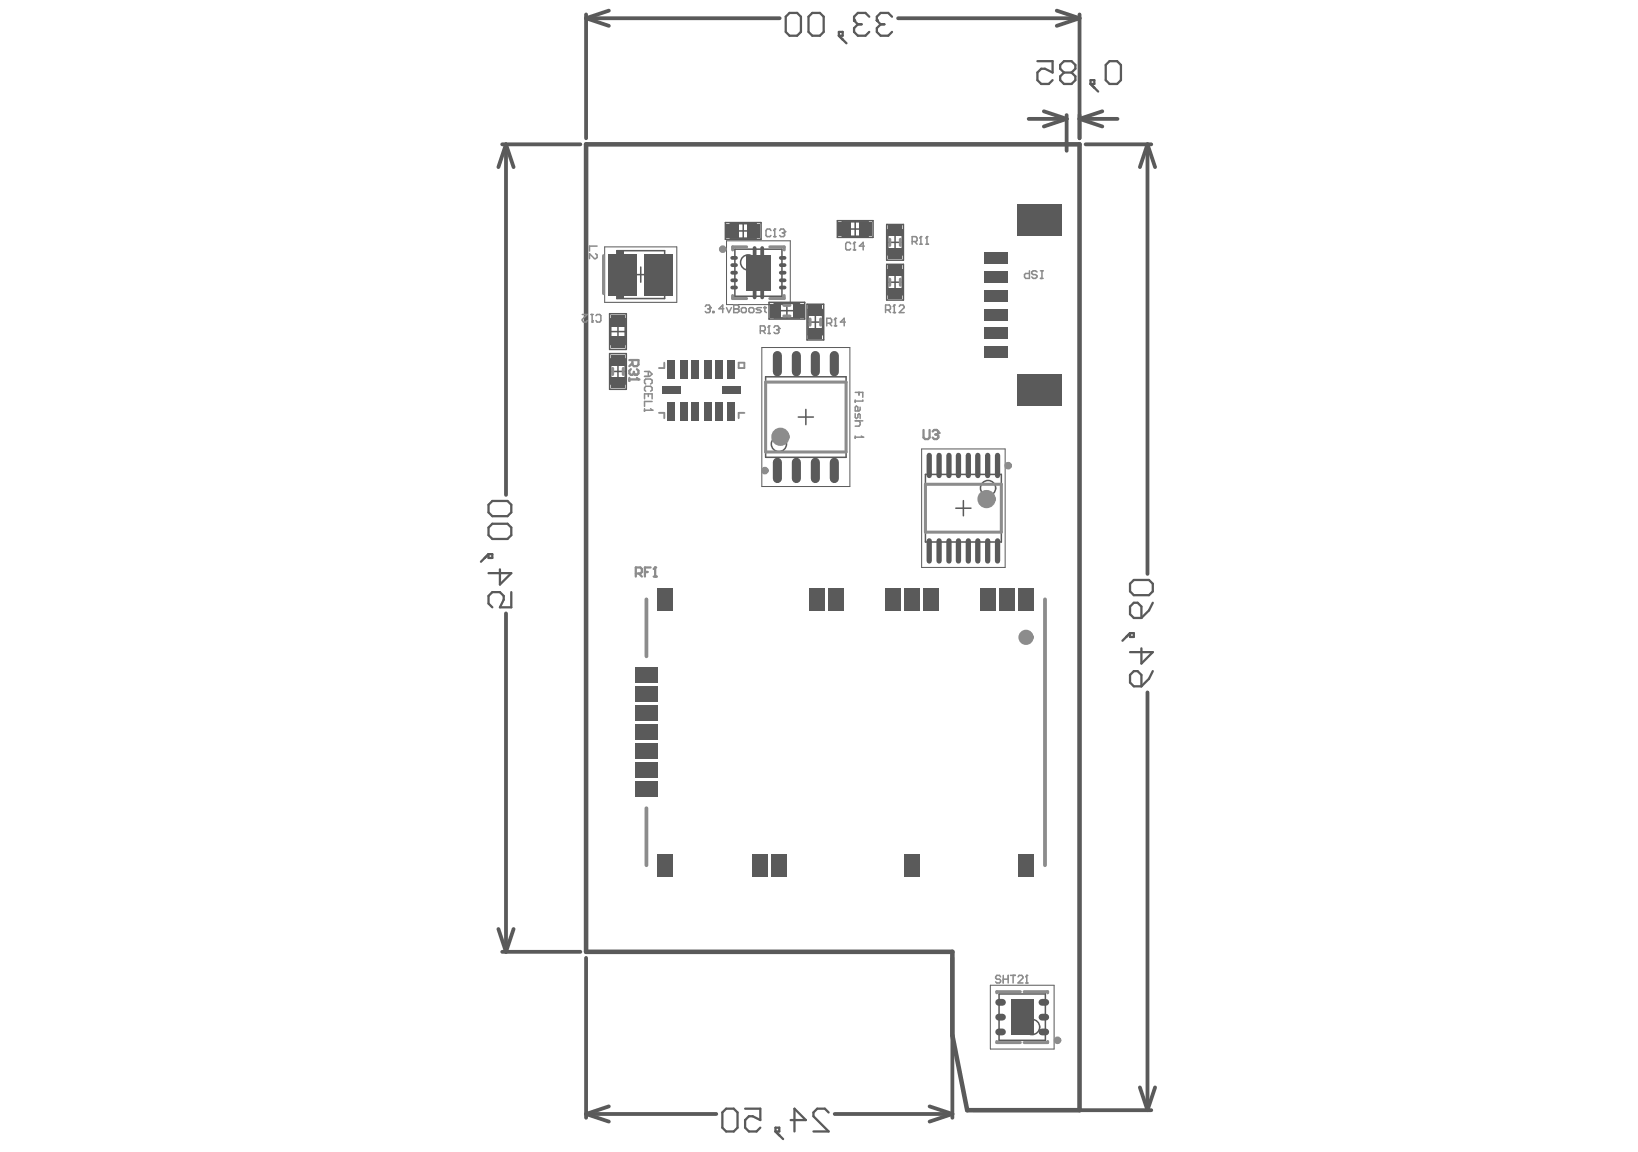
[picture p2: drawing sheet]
<svg xmlns="http://www.w3.org/2000/svg" width="289mm" height="203mm" viewBox="0 0 289 203" stroke-linecap="round" stroke-linejoin="round" font-family="sans-serif">
<g fill="none" stroke="#5a5a5a" stroke-width=".27">
<path d="M128 39.3h6.2v2.9h-6.2zM128.8 39.5h4.6v2.5h-4.6zM131.1 39.5v2.5M147.7 38.9h6.3v3h-6.3zM148.6 39.1h4.5v2.6h-4.5zM150.8 39.1v2.6M156.4 39.6h3v6.3h-3zM107.5 55.3h3v6.3h-3zM107.7 58.5h2.6M107.7 56.2h2.6v4.6h-2.6zM108.8 44.2h8.4v8.5h-8.4zM109 57.2v2.6"/>
<path d="M111.7 48.4h2.7M113 47.1v2.7M129.6 44h8.3v8.3h-8.3zM129.8 40.7h2.6M132.4 48.1h2.7M133.8 46.8v2.6M135.6 53.3h6.3v3h-6.3zM136.6 53.5h4.4v2.6h-4.4zM137.5 54.8h2.6M138.8 53.5v2.6M142.3 53.7h3v6.3h-3zM142.5 56.8h2.6"/>
<path d="M142.5 54.6h2.6v4.4h-2.6zM143.8 55.5v2.6M149.6 40.4h2.5M156.4 46.6h3v6.3h-3zM156.6 49.8h2.6M156.6 42.7h2.6M156.6 47.6h2.6v4.4h-2.6zM156.6 40.5h2.6v4.5h-2.6zM157.9 41.5v2.5M157.9 48.5v2.6M107.5 62.4h3v6.3h-3zM107.7 65.5h2.6"/>
<path d="M107.7 63.3h2.6v4.4h-2.6zM109 64.2v2.6M135 66.5h14.2v14.2h-14.2zM140.8 73.6h2.7M142.1 72.2v2.7M163.2 83.7h13.4v11.9h-13.4zM168.6 89.6h2.7M169.9 88.3v2.7M176.2 175.3h8.2v8.2h-8.2zM179 179.4h2.6M180.3 178.1v2.7"/>
</g>
<path d="M106.7 43.5h12.7v9.8h-12.7zM128.2 42.5h11.2v11.2h-11.2zM134.4 61.3h15.5v24.5h-15.5zM162.6 79.2h14.7v20.9h-14.7zM174.7 173.8h11.2v11.2h-11.2z" fill="none" stroke="#5a5a5a" stroke-width=".18"/>
<path d="M108.8 44.2h1.1v8.5h-1.1z" fill-rule="evenodd" fill="#5a5a5a"/>
<g fill="none" stroke="#5a5a5a" stroke-width=".27">
<circle cx="132" cy="46.3" r="1.34"/>
<circle cx="137.4" cy="78.3" r="1.34"/>
<circle cx="174.3" cy="86.1" r="1.34"/>
<circle cx="182" cy="181.2" r="1.34"/>
</g>
<g fill="none" stroke="#5a5a5a" stroke-width=".67">
<path d="M103.4 2.5v21.9M103.4 3.2h34.1M103.4 3.2l4 1.4M107.4 1.9l-4 1.3M158.4 3.2h32M184.1 19.6l4 1.4M186.4 1.9l4 1.3M190.4 2.5v21.9M190.4 3.2l-4 1.4M194.4 19.6l-4 1.4M88.6 25.5h13.8M89.3 25.5l-1.4 4"/>
<path d="M89.3 25.5l1.3 4M89.3 25.5v61.8M181.4 21h6.7M188.1 20.3v6.3M188.1 21l-4 1.3M190.4 21l4 1.3M190.4 21h6.7M191.5 25.5h11.6M202.4 25.5l-1.3 4M202.4 25.5v75.7M202.4 25.5l1.3 4M89.3 108.2v59.7"/>
<path d="M202.4 122.1v73.7M87.9 163.9l1.4 4M88.6 167.9h13.8M90.6 163.9l-1.3 4M103.4 169v28.2M168 169v28.2M103.4 196.5h22.9M103.4 196.5l4 1.3M107.4 195.2l-4 1.3M147.2 196.5h20.8M164 195.2l4 1.3M168 196.5l-4 1.3"/>
<path d="M171.7 195.8h31.4M201.1 191.8l1.3 4M203.7 191.8l-1.3 4"/>
</g>
<path d="M103.4 25.5h87v170.3h-19.8l-2.6-13.2v-14.7h-64.6z" fill="none" stroke="#5a5a5a" stroke-width=".8"/>
<g fill="none" stroke="#5a5a5a" stroke-width=".4">
<path d="M157.3 2.9l-.6-.6h-1.4l-.6 .6v.7M183 10.8h2.7v2l-1.4-.7h-.6l-.7 .7v1.3l.7 .7h1.3l.7-.7M187.7 12.8l-.7-.7v-.6l.7-.7h1.3l.7 .7v.6l-.7 .7M187.7 12.8l-.7 .7v.6l.7 .7h1.3l.7-.7v-.6l-.7-.7M187.7 12.8h1.3M192.4 14.1h.6v.7h-.6zM192.4 14.8l1.3 1.3M195.7 10.8h1.3l.7 .7v2.6l-.7 .7h-1.3l-.7-.7v-2.6zM86.2 97.7h.6v.7h-.6zM86.2 97.7l-1.4 1.4M86.8 88.4h2.7l.7 .6v1.4l-.7 .6h-2.7l-.6-.6v-1.4zM86.8 92.4h2.7l.7 .7v1.3l-.7 .7h-2.7l-.6-.7v-1.3z"/>
<path d="M88.2 100.4v2.7l2-2h-4M90.2 104.4v2.7h-2l.6-1.3v-.7l-.6-.7h-1.4l-.6 .7v1.4l.6 .6M199.3 111.7h.7v.7h-.7zM199.3 111.7l-1.3 1.3M200 118.4h.7l.6 .7v2h-1.3l-.7-.7v-1.3zM200 102.3h2.7l.6 .7v1.3l-.6 .7h-2.7l-.7-.7v-1.3zM200 106.3h.7l.6 .7v2h-1.3l-.7-.7v-1.3zM201.3 114.4v2.6l2-2h-4M203.3 118.4l-.6 1.3-1.4 1.4M203.3 106.3l-.6 1.4-1.4 1.3M128.1 195.6h1.3l.7 .6v2.7l-.7 .7h-1.3l-.7-.7v-2.7zM131.4 195.6h2.7v2l-1.3-.7h-.7l-.7 .7v1.3l.7 .7h1.3l.7-.7"/>
<path d="M136.8 198.9h.7v.7h-.7zM136.8 199.6l1.3 1.3M139.5 197.6h2.6l-2-2v4M146.2 196.2l-.7-.6h-1.3l-.7 .6v.7l2.7 2.7h-2.7"/>
</g>
<circle cx="154.7" cy="3.6" r=".2" fill="#5a5a5a"/>
<path d="M153.3 2.9l-.6-.6h-1.4l-.7 .6v.7M154.7 3.6l.6 .7M155.3 4.3h.7M155.3 4.3l-.6 .7v.6l.6 .7h1.4l.6-.7" fill="none" stroke="#5a5a5a" stroke-width=".4"/>
<circle cx="150.6" cy="3.6" r=".2" fill="#5a5a5a"/>
<path d="M139.3 2.3h1.3l.7 .6v2.7l-.7 .7h-1.3l-.7-.7v-2.7zM143.3 2.3h1.3l.7 .6v2.7l-.7 .7h-1.3l-.7-.7v-2.7zM148 5.6h.6v.7h-.6zM148 6.3l1.3 1.3M150.6 3.6l.7 .7M151.3 4.3h.7M151.3 4.3l-.7 .7v.6l.7 .7h1.4l.6-.7" fill="none" stroke="#5a5a5a" stroke-width=".4"/>
<g fill="none" stroke="#8c8c8c" stroke-width=".54">
<path d="M106.5 45.1v6.7M129.2 52.1v.6h2.5M131.7 43.5h-2.5v.6M135.8 43.5h2.5v.6M138.3 53.9h1M138.3 55.7h1M138.3 52.1v.6h-2.5M142.9 56.3v1M144.8 56.3v1M156.9 42.2v1.1M156.9 49.2v1.1M158.8 42.2v1.1"/>
<path d="M158.8 49.2v1.1M108.1 65v1.1M109.9 65v1.1M135 67.4h14.2v12.3h-14.2zM163.2 85.4h13.4v8.5h-13.4zM180 174.9h-4.2v.2M180.6 174.9h4.2v.2M175.8 183.7v.2h4.2M184.8 183.7v.2h-4.2"/>
</g>
<path d="M116.2 72.8h1v1M117.2 64v.9h-1M130.3 64h1v.9h-1zM131.3 72.8h-1v1" fill="none" stroke="#8c8c8c" stroke-width=".33"/>
<path d="M114 105.7v10.1M184.3 105.7v46.9M114 142.6v10" fill="none" stroke="#8c8c8c" stroke-width=".67"/>
<g fill="none" stroke="#8c8c8c" stroke-width=".27">
<path d="M102.7 55.5h.9l-.9 .8 .2 .5h.5l.2-.3M104.2 55.5h.4M104.4 56.8h.1M104.4 55.5v1.3M104.6 56.5l-.2 .3M105.1 44.8l.2 .2v.4l-.4 .2-.9-.8v.8M105.1 55.7l.2-.2h.5l.2 .2v.8l-.2 .3h-.5l-.2-.3M105.3 43.4h-1.3v.9M134.1 58.4h.7l.2-.2v-.4l-.2-.3h-.7v1.3M134.6 58.4l.4 .4M135.4 58.8h.5M135.6 57.5h.1"/>
<path d="M135.6 57.5v1.3M135.6 57.5l-.2 .3M136 40.7l-.2-.3h-.5l-.2 .3v.8l.2 .2h.5l.2-.2M136.5 41.7h.4M136.5 57.8l.2-.3h.5l.2 .5M136.7 40.4h.1M136.7 40.4v1.3M136.7 40.4l-.2 .3M137 58.2h.2M137.2 58.2l.2 .2v.2l-.2 .2h-.5l-.2-.2M137.4 58h.1M137.4 58l-.2 .2"/>
<path d="M137.5 40.7l.2-.3h.5l.2 .5M138 41.1h.2M138.2 41.1l.2 .2v.2l-.2 .2h-.5l-.2-.2M138.4 40.9h.1M138.4 40.9l-.2 .2M145.8 57h.7l.2-.2v-.4l-.2-.3h-.7v1.4M146.3 57l.4 .5M147.2 57.5h.4M147.4 56.1h.1M147.4 56.1v1.4M147.4 56.1l-.2 .3M149.1 56.8h-.9l.7-.7v1.4"/>
<path d="M150 43l-.2-.3h-.4l-.2 .3v.9l.2 .2h.4l.2-.2M150.5 44.1h.4M150.7 42.7h.1M150.7 42.7v1.4M150.7 42.7l-.2 .3M152.5 43.4h-.9l.7-.7v1.4M156.2 54.7h.7l.2-.2v-.4l-.2-.3h-.7v1.3M156.7 54.7l.4 .4M157.5 55.1h.4M157.7 53.8h.1M157.7 53.8v1.3M157.7 53.8l-.2 .3"/>
<path d="M158.6 54.1l.2-.3h.5l.2 .5-.9 .8h.9M160.9 42.6h.7l.2-.2v-.4l-.2-.3h-.7v1.4M161.4 42.6l.4 .5M162.2 43.1h.4M162.4 41.7h.1M162.4 41.7v1.4M162.4 41.7l-.2 .3M163.3 43.1h.5M163.5 41.7h.1M163.5 41.7v1.4M163.5 41.7l-.2 .3M181.6 47.8v1.3h-.7l-.2-.3v-.4l.2-.2h.7"/>
<path d="M182.9 48l-.2-.2h-.4l-.3 .2v.2l.3 .2h.4l.2 .2v.2l-.2 .3h-.4l-.3-.3M183.5 49.1h.5M183.5 47.8h.5M183.8 47.8v1.3M113.7 65.5h.9l.4 .5-.4 .4h-.9M113.7 70.3v-.8h1.3v.8M113.7 72.1v.5M113.7 72.4h1.3M113.9 67.7l-.2-.2v-.4l.2-.2h.9l.2 .2v.4l-.2 .2M113.9 69l-.2-.2v-.4l.2-.3h.9l.2 .3v.4l-.2 .2M114.4 65.5v.9M114.4 69.5v.4"/>
<path d="M114.8 72.1l.2 .3M115 72.4h.1M115 70.8h-1.3v.9M150.8 69.2h1.4v.9M150.8 70.5v.4M150.8 73v.6l.2 .2 .3-.2v-.4l.2-.2 .2 .2v.6M150.8 76.9v.4M150.8 74.2h1.4M150.8 77.1h1.4M151.5 69.2v.5M151.5 74.2l.2 .3v.4l-.2 .3h-.7M151.7 71.8v.5l-.2 .2h-.7v-.7l.2-.2 .3 .2v.7"/>
<path d="M151.9 76.9l.3 .2M152.2 77.1h.1M152.2 70.5v.2h-1.4M176.5 172.3l-.2-.3h-.5l-.2 .5 .2 .2h.5l.2 .2v.3l-.2 .2h-.5l-.2-.2M177 172.7h.8M177 172v1.4M177.8 172v1.4M178.2 172h.9M178.7 172v1.4M179.6 172.3l.2-.3h.4l.2 .5-.8 .9h.8M180.9 173.4h.4M181.1 172h.1"/>
<path d="M181.1 172v1.4M181.1 172l-.2 .3"/>
</g>
<path d="M112.1 101.2h.9l.2-.3v-.5l-.2-.3h-.9v1.6M112.7 101.2l.5 .5M113.8 100.9h.4M114.8 100.1h-1v1.6M115.3 101.7h.5M115.6 100.1v1.6" fill="none" stroke="#8c8c8c" stroke-width=".4"/>
<circle cx="115.6" cy="100.1" r=".2" fill="#8c8c8c"/>
<path d="M162.9 75.8v1.4l.3 .2h.5l.3-.2v-1.4M164.5 76.1l.3-.3h.4l.3 .3v.3M115.6 100.1l-.3 .3" fill="none" stroke="#8c8c8c" stroke-width=".4"/>
<circle cx="165.5" cy="76.4" r=".2" fill="#8c8c8c"/>
<path d="M111 63.5h1.6v.8l-.3 .3h-.5l-.3-.3v-.8M111.5 64l-.5 .6M112.3 65.1l.3 .3v.5l-.3 .2h-.2M165 76.6h.2M165.2 76.6l.3 .3v.3l-.3 .2h-.4l-.3-.2M165.5 76.4l-.3 .2" fill="none" stroke="#8c8c8c" stroke-width=".4"/>
<circle cx="112.1" cy="66.1" r=".2" fill="#8c8c8c"/>
<path d="M111 66.7v.5M111 66.9h1.6M111.3 65.1l-.3 .3v.5l.3 .2h.2l.3-.2M111.8 65.9l.3 .2M111.8 65.6v.3" fill="none" stroke="#8c8c8c" stroke-width=".4"/>
<circle cx="112.6" cy="66.9" r=".2" fill="#8c8c8c"/>
<path d="M112.3 66.7l.3 .2" fill="none" stroke="#8c8c8c" stroke-width=".4"/>
<g fill="none" stroke="#8c8c8c" stroke-width=".27">
<path d="M124.4 54.1l.2-.3h.5l.2 .5M124.9 54.5h.2M125.1 54.5l.2 .2v.2l-.2 .2h-.5l-.2-.2M125.3 54.3h.1M125.3 54.3l-.2 .2M125.7 54.9h.2v.2h-.2zM127.7 54.5h-.9l.7-.7v1.3M128.2 54.3l.4 .8 .4-.8M129.4 54.5h.1M129.4 53.8h.7l.3 .3v.2l-.3 .2 .3 .2v.2l-.3 .2h-.7zM129.4 54.5h.7M131 54.3h.4l.2 .2v.4l-.2 .2h-.4l-.2-.2v-.4z"/>
<path d="M132.3 54.3h.5l.2 .2v.4l-.2 .2h-.5l-.2-.2v-.4zM134.3 54.3h-.7l-.2 .2 .2 .2h.4l.3 .2-.3 .2h-.6M134.7 54.3h.5M134.9 54.1v.8l.3 .2"/>
</g>
<g fill="none" stroke="#8c8c8c" stroke-width=".67">
<circle cx="127.5" cy="44" r=".33"/>
<circle cx="134.9" cy="83" r=".33"/>
<circle cx="177.8" cy="82.1" r=".33"/>
<circle cx="186.5" cy="183.5" r=".33"/>
</g>
<g fill="none" stroke="#8c8c8c" stroke-width="1.6">
<circle cx="137.7" cy="77" r=".8"/>
<circle cx="174" cy="88" r=".8"/>
</g>
<circle cx="181" cy="112.4" r=".67" fill="none" stroke="#8c8c8c" stroke-width="1.3"/>
<g fill="#000">
<circle cx="180.3" cy="178" r=".66"/>
<circle cx="180.3" cy="180.8" r=".66"/>
</g>
<path d="M183.8 176.8h.7M183.8 182h.7" fill="none" stroke="#5a5a5a" stroke-width="1.2"/>
<path d="M156.7 46.8h2.4v1.8h-2.4z" fill-rule="evenodd" fill="#5a5a5a"/>
<path d="M137.1 62.7v2.9M140.5 62.7v2.9M147.2 62.7v2.9" fill="none" stroke="#5a5a5a" stroke-width="1.6"/>
<path d="M129.2 46.8h.6M129.2 48.1h.6M129.2 49.4h.6M137.7 46.8h.7M137.7 48.1h.7M137.7 49.4h.7" fill="none" stroke="#5a5a5a" stroke-width=".67"/>
<g fill="#5a5a5a">
<path d="M126.2 63.5h1.3v3.2h-1.3z" fill-rule="evenodd"/>
<path d="M124.1 63.5h1.4v3.2h-1.4z" fill-rule="evenodd"/>
<path d="M119.9 63.5h1.4v3.2h-1.4z" fill-rule="evenodd"/>
<path d="M117.8 63.5h1.3v3.2h-1.3z" fill-rule="evenodd"/>
<path d="M107.8 62.6h2.4v1.9h-2.4z" fill-rule="evenodd"/>
</g>
<path d="M183.8 179.4h.7" fill="none" stroke="#5a5a5a" stroke-width="1.2"/>
<path d="M163.9 80.3v3.6M163.9 95.4v3.6M167.4 80.3v3.6M167.4 95.4v3.6M169.1 80.3v3.6M169.1 95.4v3.6M172.5 80.3v3.6M172.5 95.4v3.6M174.2 80.3v3.6M174.2 95.4v3.6" fill="none" stroke="#5a5a5a" stroke-width=".94"/>
<g fill="#5a5a5a">
<path d="M156.7 43.9h2.4v1.8h-2.4z" fill-rule="evenodd"/>
<path d="M156.7 50.9h2.4v1.8h-2.4z" fill-rule="evenodd"/>
<path d="M156.7 39.8h2.4v1.8h-2.4z" fill-rule="evenodd"/>
<path d="M151.7 39.3h2.1v2.3h-2.1z" fill-rule="evenodd"/>
</g>
<path d="M140.5 81.5v2.9M147.2 81.5v2.9" fill="none" stroke="#5a5a5a" stroke-width="1.6"/>
<g fill="#5a5a5a">
<path d="M139.9 53.6h1.8v2.3h-1.8z" fill-rule="evenodd"/>
<path d="M136.1 150.6h2.7v4h-2.7z" fill-rule="evenodd"/>
</g>
<path d="M137.1 81.5v2.9" fill="none" stroke="#5a5a5a" stroke-width="1.6"/>
<path d="M134.4 43.7v2.1M134.4 50.4v2.1M137.7 45.5h.7M137.7 50.7h.7" fill="none" stroke="#5a5a5a" stroke-width=".67"/>
<path d="M135.9 53.7h1.8v2.3h-1.8z" fill-rule="evenodd" fill="#5a5a5a"/>
<path d="M129.2 50.7h.6M129.2 45.5h.6M133.1 43.7v2.1M133.1 50.4v2.1" fill="none" stroke="#5a5a5a" stroke-width=".67"/>
<g fill="#5a5a5a">
<path d="M124.1 71h1.4v3.2h-1.4z" fill-rule="evenodd"/>
<path d="M126.2 71h1.3v3.2h-1.3z" fill-rule="evenodd"/>
<path d="M117.8 71h1.3v3.2h-1.3z" fill-rule="evenodd"/>
<path d="M119.9 71h1.4v3.2h-1.4z" fill-rule="evenodd"/>
<path d="M107.8 66.6h2.4v1.8h-2.4z" fill-rule="evenodd"/>
<path d="M107.8 55.5h2.4v2.1h-2.4z" fill-rule="evenodd"/>
<path d="M107.8 59.4h2.4v2h-2.4z" fill-rule="evenodd"/>
<path d="M172.9 103.7h2.7v4h-2.7z" fill-rule="evenodd"/>
<path d="M162.9 103.7h2.7v4h-2.7z" fill-rule="evenodd"/>
<path d="M156.2 103.7h2.7v4h-2.7z" fill-rule="evenodd"/>
<path d="M146.2 103.7h2.6v4h-2.6z" fill-rule="evenodd"/>
</g>
<path d="M176.2 176.8h.6M176.2 182h.6" fill="none" stroke="#5a5a5a" stroke-width="1.2"/>
<g fill="#5a5a5a">
<path d="M173.6 57.8h4.2v2h-4.2z" fill-rule="evenodd"/>
<path d="M173.5 51.1h4.3v2.1h-4.3z" fill-rule="evenodd"/>
<path d="M173.5 47.8h4.3v2.1h-4.3z" fill-rule="evenodd"/>
<path d="M127.3 68.2h3.3v1.3h-3.3z" fill-rule="evenodd"/>
<path d="M128.4 63.5h1.3v3.2h-1.3z" fill-rule="evenodd"/>
</g>
<path d="M143.8 62.7v2.9" fill="none" stroke="#5a5a5a" stroke-width="1.6"/>
<g fill="#5a5a5a">
<path d="M142.6 58h2.4v1.8h-2.4z" fill-rule="evenodd"/>
<path d="M142.6 53.9h2.4v1.8h-2.4z" fill-rule="evenodd"/>
<path d="M112 137.9h4v2.7h-4z" fill-rule="evenodd"/>
<path d="M112 127.8h4v2.7h-4z" fill-rule="evenodd"/>
<path d="M112 121.1h4v2.7h-4z" fill-rule="evenodd"/>
<path d="M116.8 68.2h3.4v1.3h-3.4z" fill-rule="evenodd"/>
<path d="M122 63.5h1.3v3.2h-1.3z" fill-rule="evenodd"/>
<path d="M178.3 176.3h4v6.3h-4z" fill-rule="evenodd"/>
</g>
<path d="M176.2 179.4h.6" fill="none" stroke="#5a5a5a" stroke-width="1.2"/>
<path d="M179.6 150.6h2.7v4h-2.7z" fill-rule="evenodd" fill="#5a5a5a"/>
<path d="M170.8 95.4v3.6M176 95.4v3.6" fill="none" stroke="#5a5a5a" stroke-width=".94"/>
<path d="M179.4 65.9h7.9v5.6h-7.9z" fill-rule="evenodd" fill="#5a5a5a"/>
<path d="M170.8 80.3v3.6M176 80.3v3.6" fill="none" stroke="#5a5a5a" stroke-width=".94"/>
<g fill="#5a5a5a">
<path d="M173.6 44.6h4.2v2h-4.2z" fill-rule="evenodd"/>
<path d="M173.6 54.5h4.2v2h-4.2z" fill-rule="evenodd"/>
<path d="M173.5 61h4.3v2.1h-4.3z" fill-rule="evenodd"/>
<path d="M179.4 36h7.9v5.6h-7.9z" fill-rule="evenodd"/>
<path d="M159.6 150.6h2.6v4h-2.6z" fill-rule="evenodd"/>
</g>
<path d="M165.6 80.3v3.6M165.6 95.4v3.6" fill="none" stroke="#5a5a5a" stroke-width=".94"/>
<g fill="#5a5a5a">
<path d="M147.9 39.2h2.1v2.3h-2.1z" fill-rule="evenodd"/>
<path d="M132.8 150.6h2.6v4h-2.6z" fill-rule="evenodd"/>
<path d="M128.4 71h1.3v3.2h-1.3z" fill-rule="evenodd"/>
</g>
<path d="M143.8 81.5v2.9" fill="none" stroke="#5a5a5a" stroke-width="1.6"/>
<g fill="#5a5a5a">
<path d="M131.6 45h4.3v6.3h-4.3z" fill-rule="evenodd"/>
<path d="M128.2 39.6h2.1v2.3h-2.1z" fill-rule="evenodd"/>
<path d="M131.9 39.5h2.1v2.4h-2.1z" fill-rule="evenodd"/>
<path d="M116 150.6h2.7v4h-2.7z" fill-rule="evenodd"/>
<path d="M112 131.2h4v2.7h-4z" fill-rule="evenodd"/>
<path d="M112 134.5h4v2.7h-4z" fill-rule="evenodd"/>
<path d="M112 117.8h4v2.7h-4z" fill-rule="evenodd"/>
<path d="M112 124.5h4v2.7h-4z" fill-rule="evenodd"/>
<path d="M122 71h1.3v3.2h-1.3z" fill-rule="evenodd"/>
<path d="M107.3 44.8h5v7.3h-5z" fill-rule="evenodd"/>
<path d="M113.7 44.8h5.1v7.3h-5.1z" fill-rule="evenodd"/>
<path d="M179.6 103.7h2.7v4h-2.7z" fill-rule="evenodd"/>
<path d="M176.3 103.7h2.7v4h-2.7z" fill-rule="evenodd"/>
<path d="M159.6 103.7h2.6v4h-2.6z" fill-rule="evenodd"/>
<path d="M142.8 103.7h2.7v4h-2.7z" fill-rule="evenodd"/>
<path d="M116 103.7h2.7v4h-2.7z" fill-rule="evenodd"/>
</g>
</svg>
